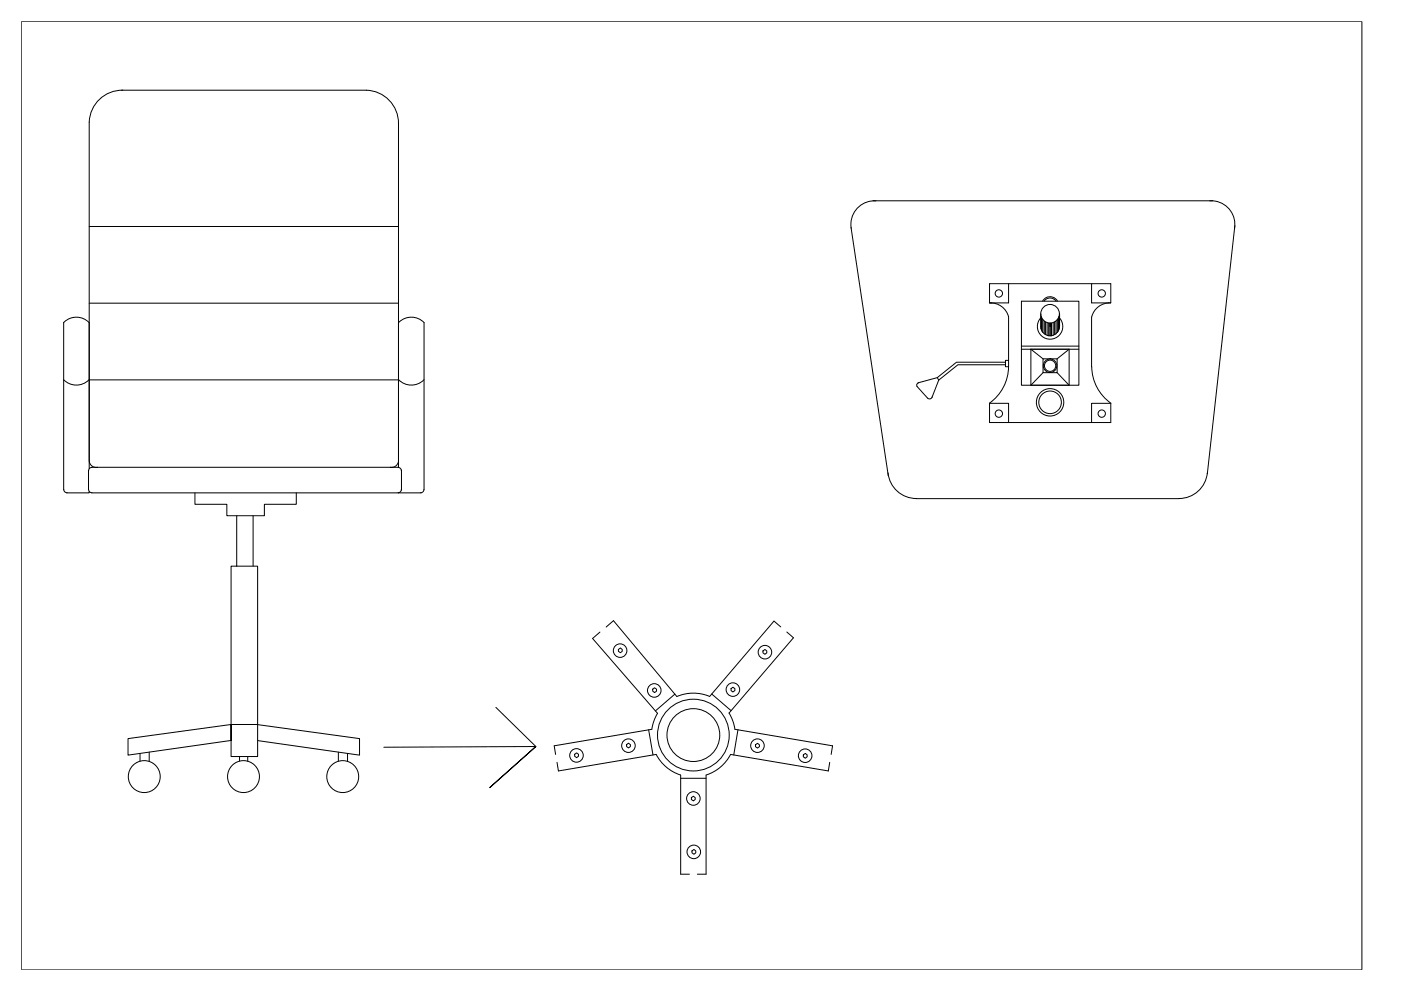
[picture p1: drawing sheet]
<svg xmlns="http://www.w3.org/2000/svg" width="420mm" height="297mm" viewBox="0 0 420 297" stroke-linecap="round" stroke-linejoin="round" font-family="sans-serif">
<g fill="none" stroke="#000" stroke-width=".3">
<path d="M6.4 6.4h402v284.3h-402zM36.4 27h73.4a9.9 9.9 0 0 1 9.7 10.1M36.9 27a9.9 9.9 0 0 0-10.1 9.6v103.8M119.5 36.9v103.2h-92.1M26.8 67.9h92.7M255.2 68.2l11.2 74.4M261.8 60.2h101.9M262.7 60.2a7.1 7.1 0 0 0-7.4 8.2M362.8 60.2a7.1 7.1 0 0 1 7.4 8.2M370.3 67.6l-8.2 74.4M19.1 96.7a5.3 5.3 0 0 1 7.6 0M19.1 96.7v50.1"/>
<path d="M26.8 90.9h92.7M119.5 96.7a5.3 5.3 0 0 1 7.7 0M127.2 96.7v50.1M302.5 85v5.8h-5.7a5.5 5.5 0 0 1 5.7 4.2v14.9M306.3 90.3h17.3v25.2h-17.3zM312.1 94.1v3.8a2.79 2.79 0 0 0 2.8 2.8 2.79 2.79 0 0 0 2.8-2.8l.1-3.8M312.2 94.8v3.8M312.3 95.2v3.8M312.5 95.5v3.8M312.7 90.3a2.54 2.54 0 0 1 4.4 0M312.8 95.8v3.9M313.1 90.2a2.16 2.16 0 0 1 3.6 0"/>
<path d="M313.2 96.3v3.8M313.6 96.5v3.8M314 96.7v3.8M314.5 96.8v3.9M314.9 96.8v3.9v-3.9v1.1M315.3 96.8v3.9M315.8 96.7v3.8M316.3 96.5v3.8M316.7 96.3v3.8M317.1 95.8v3.9M317.3 95.5v3.8M317.5 95.2v3.8"/>
<path d="M317.6 94.8v3.8M317.7 95.3a3.8 3.8 0 0 1-.1 5.3 3.8 3.8 0 0 1-5.3 0 3.8 3.8 0 0 1-.2-5.3M327.4 85v5.8h5.7v-5.8h-36.3v5.8h.6M327.4 95v14.9M333.1 90.8a5.5 5.5 0 0 0-5.7 4.2M19.1 113.8a5.3 5.3 0 0 0 7.6 0M26.8 113.9h92.7M119.5 113.8a5.3 5.3 0 0 0 7.7 0M275.5 114.8l-.6 .5 .1 .5 3.2 3.5M279.5 119l-.2 .4a.8 .8 0 0 1-1.1-.1M281.1 113.2l-5.8 1.6M301.5 109.3h-14.2l-5.8 4.6"/>
<path d="M301.5 108.6h-14.6l-5.8 4.6 .4 .7-2 5.3M302.5 109.9a13.6 13.6 0 0 1-5.8 10.9M302.5 108h-1v1.9h1M306.3 104.7h17.3M306.3 103.7h17.3M309.2 104.7h11.4v10.8h-11.4zM309.2 104.7l3.6 2.9M312.8 107.6h4.2v4.1h-4.2zM312.8 111.7l-3.6 3.8M317 111.7l3.6 3.8M320.6 104.7l-3.6 2.9M327.4 109.9a13.6 13.6 0 0 0 5.7 10.9"/>
<path d="M26.8 138.2a2.07 2.07 0 0 0 2.5 1.9M119.5 138.2a2.07 2.07 0 0 1-2.5 1.9M296.8 120.9h5.7v5.7M296.8 120.9v5.7h36.3v-5.7M333.1 120.9h-5.7v5.7M19.1 146.7a.93 .93 0 0 0 1.1 1M26.5 141v5.8M26.6 146.7a.93 .93 0 0 0 1 1M26.8 147.3v.4h-6.8M27.5 147.7h98.8M27.6 140.1a.93 .93 0 0 0-1 1M58.5 147.7v3.5h9.5v3.4h11.3v-3.4h9.6v-3.5"/>
<path d="M71 154.6v15.1M75.9 154.6v15.1M119.3 140.1h.1a.93 .93 0 0 1 1 1M120.4 146.7l-.1 .1a.93 .93 0 0 1-1 .9M120.4 140.9v6M127.1 146.7v.1a.93 .93 0 0 1-1 .9M266.3 141.7a8.5 8.5 0 0 0 8.6 7.7M274.7 149.5h79M362.1 141.7a8.5 8.5 0 0 1-8.6 7.7M71 169.7h-1.7v47.5M71 169.7h6.3v47.5h-8M179.9 189.5l-2.2 1.9 19.5 22.4-1.2 2.6-.5 2.2"/>
<path d="M181.8 187.9l2.2-1.9 19 22.8M185.5 194.7l.6-.5 .5 .5v.5l-.5 .5-.6-.5zM228.8 195.1l.6-.4 .6 .4v.6l-.6 .4-.6-.4zM234.1 187.9l-2-1.7-19.3 22.6M236 189.4l2 1.8-19.4 22.5 1 2 .8 2.9M69.3 217.2l-30.9 4.2v4.9l30.9-4.4v-4.7v9.6h8v-9.6M77 217.2l30.8 4.2v4.9l-30.5-4.3M148.7 212l12 11.8-13.9 12.4 13.9-12.4-45.6 .2M194.5 218.7l1.3 7.6M195.5 218.6l-29.3 4.9 .4 2.6M195.7 206.6l.6-.5 .6 .5v.6l-.6 .4-.6-.4zM202.4 208.1l-5.8 5"/>
<path d="M212.8 208.7a12.6 12.6 0 0 0-9.8 .1M213.4 208l5.8 5M219.2 206.4l.6-.4 .6 .4v.6l-.6 .4-.6-.4zM220.4 218.6l29.3 4.9-.4 2.6M221.3 218.7l-1.3 7.6M42 225.8v2.4M44.7 225.5v2.7M71.8 226.8v1.3M74.3 226.8v1.4M101.5 225.5v2.7M104.2 225.8v2.4M172.3 226.1l.6-.4 .6 .4v.6l-.6 .4-.6-.4z"/>
<path d="M187.9 223.2l.6-.5 .6 .5v.6l-.6 .4-.6-.4zM196.8 226.1l-29.3 5-.5-2.6M196.8 226.1a12.6 12.6 0 0 0 7.3 6.2M204.1 232.3v29.7h2.7M204.1 233.3h7.7M207.3 239.1l.6-.4 .6 .4v.5l-.6 .5-.6-.5zM211.8 232.3v29.7h-2.7M219.1 226.1a12.6 12.6 0 0 1-7.3 6.2M219.1 226.1l29.3 5 .4-2.6M226.6 223.3l.6-.5 .6 .5v.5l-.6 .4-.6-.4zM240.9 226.3l.6-.5 .6 .5v.6l-.6 .4-.6-.4zM207.5 255l.6-.4 .6 .4v.6l-.6 .5-.6-.5z"/>
<circle cx="299.6" cy="88" r="1.1"/>
<circle cx="314.9" cy="94.1" r="2.79"/>
<circle cx="330.4" cy="88" r="1.1"/>
<circle cx="314.9" cy="109.6" r="2.03"/>
<circle cx="314.9" cy="109.6" r="1.69"/>
<circle cx="299.6" cy="124" r="1.1"/>
<circle cx="314.9" cy="120.6" r="4.1"/>
<circle cx="314.9" cy="120.6" r="3.4"/>
<circle cx="330.4" cy="124" r="1.1"/>
<circle cx="186" cy="195" r="2.03"/>
<circle cx="229.4" cy="195.5" r="2.03"/>
<circle cx="196.2" cy="207" r="2.03"/>
<circle cx="219.8" cy="206.7" r="2.03"/>
<circle cx="43.3" cy="232.8" r="4.8"/>
<circle cx="73" cy="232.8" r="4.8"/>
<circle cx="102.8" cy="232.8" r="4.8"/>
<circle cx="172.9" cy="226.4" r="2.03"/>
<circle cx="188.5" cy="223.5" r="2.03"/>
<circle cx="207.9" cy="220.3" r="10.8"/>
<circle cx="207.9" cy="220.3" r="7.9"/>
<circle cx="207.9" cy="239.3" r="2.03"/>
<circle cx="227.2" cy="223.5" r="2.03"/>
<circle cx="241.5" cy="226.5" r="2.03"/>
<circle cx="208.1" cy="255.3" r="2.03"/>
</g>
</svg>
